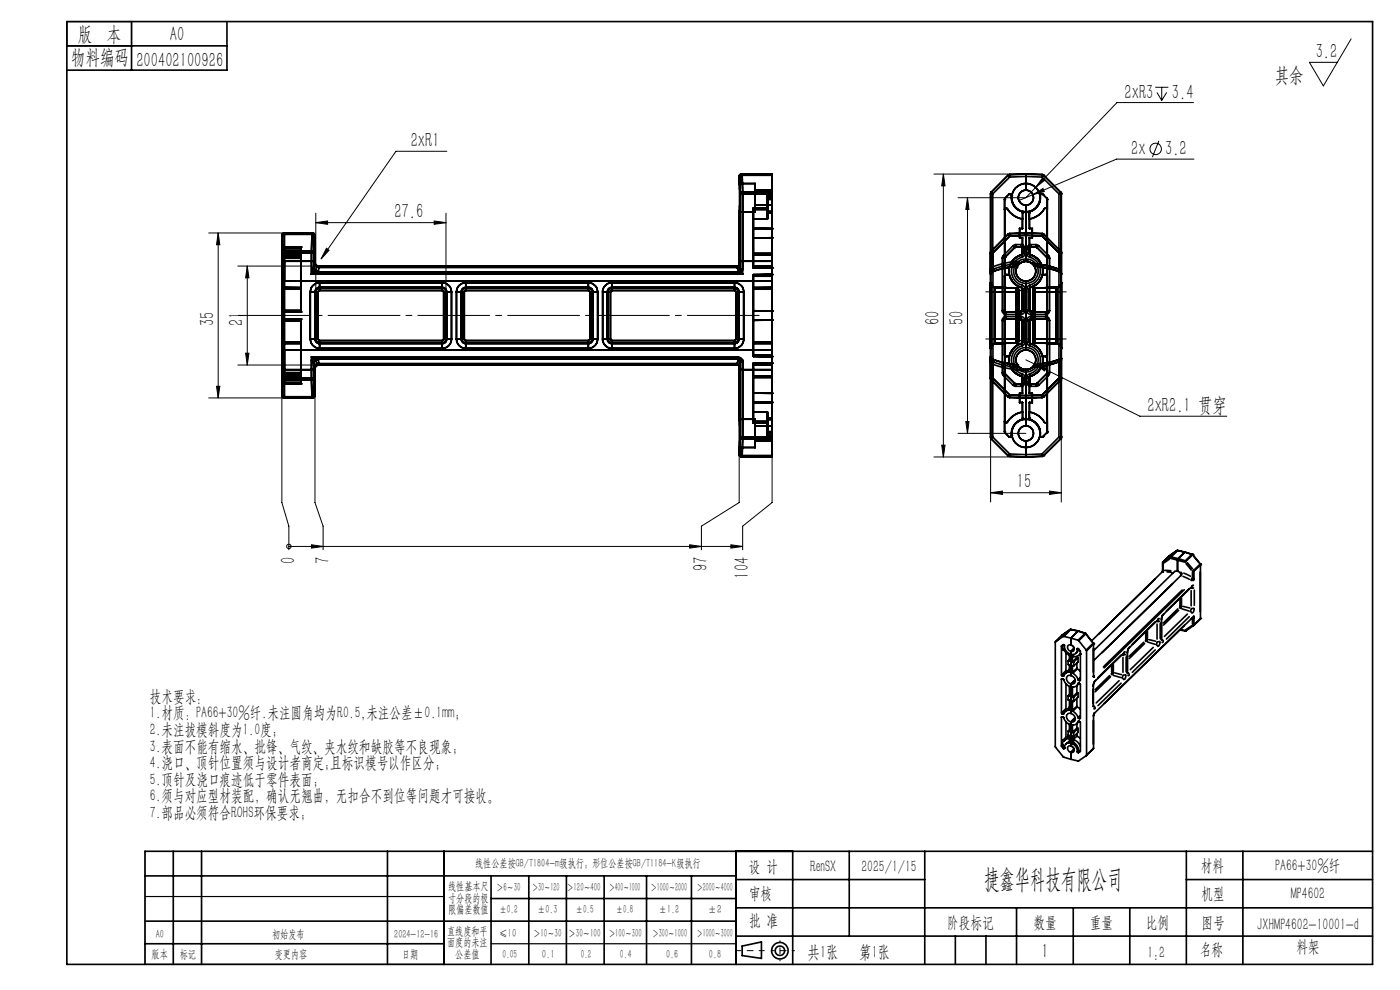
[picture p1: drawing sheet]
<svg xmlns="http://www.w3.org/2000/svg" width="297mm" height="210mm" viewBox="0 0 297 210" stroke-linecap="round" stroke-linejoin="round" font-family="sans-serif">
<defs><g id="words">
<text font-size="5.6" x="208.8" y="188.3">捷鑫华科技有限公司</text>
<g font-size="4.4">
<text x="16.5" y="8.6">版 本</text>
<text x="36.1" y="8.6">A0</text>
<text x="15.1" y="13.7">物料编码</text>
<text x="28.9" y="14.2">200402100926</text>
<text x="270.5" y="17.3">其余</text>
<text x="279.1" y="12.3">3.2</text>
<text x="238.6" y="21.1">2xR3</text>
<text x="248.6" y="21.1">3.4</text>
<text x="87.1" y="31.2">2xR1</text>
<text x="240" y="32.9">2x</text>
<text x="247.2" y="32.9">3.2</text>
<text x="83.7" y="46.3">27.6</text>
<text x="45.4" y="69.2" transform="rotate(-90 45.4 69.2)">35</text>
<text x="51.6" y="69.2" transform="rotate(-90 51.6 69.2)">21</text>
<text x="199.3" y="69" transform="rotate(-90 199.3 69)">60</text>
<text x="204.4" y="69" transform="rotate(-90 204.4 69)">50</text>
<text x="243.4" y="87.5">2xR2.1 贯穿</text>
<text x="215.7" y="103.6">15</text>
<text x="62.6" y="119.7" transform="rotate(-90 62.6 119.7)">0</text>
<text x="69.9" y="119.7" transform="rotate(-90 69.9 119.7)">7</text>
<text x="150.1" y="121.2" transform="rotate(-90 150.1 121.2)">97</text>
<text x="158.9" y="122.7" transform="rotate(-90 158.9 122.7)">104</text>
<text x="221" y="203.2">1</text>
</g>
<g font-size="3.8">
<text x="171.3" y="203.2">共1张</text>
<text x="182.3" y="203.2">第1张</text>
</g>
<g font-size="3.5">
<text x="31.8" y="148.8">技术要求:</text>
<text x="31.8" y="152.4">1.材质：PA66+30%纤.未注圆角均为R0.5,未注公差±0.1mm；</text>
<text x="31.8" y="155.9">2.未注拔模斜度为1.0度；</text>
<text x="31.8" y="159.4">3.表面不能有缩水、批锋、气纹、夹水纹和缺胶等不良现象；</text>
<text x="31.8" y="163">4.浇口、顶针位置须与设计者商定;且标识模号以作区分；</text>
<text x="31.8" y="166.5">5.顶针及浇口痕迹低于零件表面;</text>
<text x="31.8" y="170">6.须与对应型材装配，确认无翘曲，无扣合不到位等问题才可接收。</text>
<text x="31.8" y="173.5">7.部品必须符合ROHS环保要求；</text>
<text x="158.9" y="184.9">设 计</text>
<text x="171.9" y="184.9">RenSX</text>
<text x="182.7" y="184.9">2025/1/15</text>
<text x="254.7" y="184.7">材料</text>
<text x="270.6" y="184.7">PA66+30%纤</text>
<text x="158.9" y="190.8">审核</text>
<text x="254.9" y="190.7">机型</text>
<text x="273.8" y="190.8">MP4602</text>
<text x="158.9" y="196.5">批 准</text>
<text x="200.9" y="196.9">阶段标记</text>
<text x="219.3" y="196.9">数量</text>
<text x="231.2" y="196.9">重量</text>
<text x="243.1" y="196.9">比例</text>
<text x="254.9" y="196.9">图号</text>
<text x="266.7" y="197.3">JXHMP4602-10001-d</text>
<text x="243.4" y="203.2">1:2</text>
<text x="254.5" y="202.5">名称</text>
<text x="275" y="201.8">料架</text>
</g>
<g font-size="2.5">
<text x="100.8" y="184">线性公差按GB/T1804-m级执行；形位公差按GB/T1184-K级执行</text>
<text x="95.1" y="188.8">线性基本尺</text>
<text x="95.1" y="191.3">寸分段的极</text>
<text x="105.3" y="189.1">＞6～30</text>
<text x="112.9" y="189.1">＞30～120</text>
<text x="120.2" y="188.9">＞120～400</text>
<text x="129.2" y="188.9">＞400～1000</text>
<text x="138.1" y="189.1">＞1000～2000</text>
<text x="147.8" y="189.1">＞2000～4000</text>
<text x="95.1" y="193.8">限偏差数值</text>
<text x="105.9" y="193.8">±0.2</text>
<text x="114.1" y="193.8">±0.3</text>
<text x="122.2" y="193.8">±0.5</text>
<text x="130.7" y="193.8">±0.8</text>
<text x="139.8" y="193.8">±1.2</text>
<text x="150.2" y="193.8">±2</text>
<text x="32.2" y="203.2">版本</text>
<text x="33" y="198.9">A0</text>
<text x="38.1" y="203.2">标记</text>
<text x="57.7" y="198.9">初始发布</text>
<text x="58.3" y="203.2">变更内容</text>
<text x="83.6" y="198.9">2024-12-16</text>
<text x="85.3" y="203.2">日期</text>
<text x="94.8" y="198.3">直线度和平</text>
<text x="94.8" y="200.7">面度的未注</text>
<text x="96.6" y="203.2">公差值</text>
<text x="105.9" y="198.7">≤10</text>
<text x="106.6" y="203.2">0.05</text>
<text x="113.2" y="198.7">＞10～30</text>
<text x="115" y="203.2">0.1</text>
<text x="120.6" y="198.7">＞30～100</text>
<text x="123.2" y="203.2">0.2</text>
<text x="129.1" y="198.7">＞100～300</text>
<text x="131.5" y="203.2">0.4</text>
<text x="138.4" y="198.7">＞300～1000</text>
<text x="141.3" y="203.2">0.6</text>
<text x="147.8" y="198.7">＞1000～3000</text>
<text x="150.4" y="203.2">0.8</text>
</g>
</g></defs>
<g fill="none" stroke="#000" stroke-width=".21">
<path d="M245.1 18.5h2.8M245.4 19.6l1.1 1.7M246.5 18.5v2.8M247.5 19.6l-1 1.7M286.6 8.2l-5.9 10-2.9-5h5.9M94.8 32.1h-10.8l-15.9 22.8M198.1 36.9h19.5M200.1 36.9v60M200.1 36.9l.4 2.5h-.7zM217.6 38.9a2.96 2.96 0 0 1 3 2.4M219.7 39.7l-2.1 2.2h-14.4M221.2 37.7l.5 .5-2 1.5z"/>
<path d="M245.9 29.9l-1.4 3.4M253.2 21.8h-16.2l-17.3 17.9M253.3 33.8h-16.4l-17.8 7.5M44.3 49.4h16M46.3 49.4l.3 2.5h-.7zM46.3 49.4v35M50.4 56.4h16.8M52.5 56.4l.3 2.5h-.7zM52.5 56.4v21M67 47.2l2.5-.3v.7zM67 45.2v16.7M67 47.2h27.6"/>
<path d="M69.3 52.7l.5 .4-1.7 1.8zM92.1 46.9l2.5 .3-2.5 .4zM94.6 45.2v16.7M205.2 41.9v50M205.2 41.9l.4 2.5h-.7zM219.1 41.3l2.2-1.3 .2 .6zM219.1 41.3l-3 1.2M50.4 77.4h17.3M52.1 74.9h.7l-.3 2.5zM217.6 76.3l1.9 .9M219.5 77.2l2.4 .9-.3 .6zM219.5 77.2l22.3 11.1h18.4"/>
<path d="M44.3 84.4h16M45.9 81.9h.7l-.3 2.5zM59.8 81.9v24.7l1.5 5v5M66.8 83.9v22.7l1.7 5v5M156.8 88.9v17.7l-8 5v5M163.8 96.7v9.9l-6.2 5v5M198.1 96.9h19.5M199.8 94.4h.7l-.4 2.5zM203.2 91.9h14.4M204.9 89.4h.7l-.4 2.5zM210.1 92.7v13.8M225.1 92.7v13.8"/>
<path d="M61.3 115.9h.1M61.3 115.9h96.3M66.1 115.6l2.4 .3-2.4 .4zM146.3 115.6l2.5 .3-2.5 .4zM155 115.6l2.6 .3-2.6 .4zM210.1 104.5l2.6-.3v.7zM210.1 104.5h15M222.6 104.2l2.5 .3-2.5 .4z"/>
<circle cx="245.2" cy="31.6" r="1.21"/>
<circle cx="61.3" cy="115.9" r=".47"/>
</g>
<g fill="none" stroke="#000" stroke-width=".35">
<path d="M14.2 4.6h277v200h-277zM14.2 9.7h34M27.9 4.6v10.3M48.2 4.6v10.3h-34M156.8 38.9v6M156.8 37.4v1.5M156.8 38.9h3.4M156.8 37.4l.1 .2M156.9 37.6l.2 3.5M157.3 36.9l-.4 .2-.1 .3M157.3 36.9h6.5v3.9M157.3 36.9l.1 .1"/>
<path d="M157.4 37h6.4v.2h-6.4M157.4 37l-.4 .3-.1 .3M157.4 37v.2M157.4 37.2h-.2l-.3 .4M157.4 37.2l.2 3.6M160.2 38.9v6M160.2 38.9v1.4M213.9 37.2l.3 .4M213.9 37.2l-3.6 3.6M214.2 37l-.3 .2M214.2 37v.6M214.2 37.6l-3.6 3.5"/>
<path d="M217.6 36.9v.5M217.6 36.9v3.4M217.6 36.9l3.5 .1M217.6 37.4l3.5 .2M217.6 36.9l-3.4 .1M217.6 37.4l-3.4 .2M221.1 37l.3 .2M221.1 37v.6M221.1 37.6l3.5 3.5M221.4 37.2l-.3 .4M221.4 37.2l3.6 3.6M59.8 54.6v5.9"/>
<path d="M59.8 51.9v.5a.31 .31 0 0 0 .1 .4 .31 .31 0 0 0 .4-.1M59.8 51.9v.2M59.8 51.9l.1 .3 .4 .2M59.8 52.1l.1 .3 .4 .1M60.3 53.8h3.5v.3M60.3 52.4v.3M60.3 52.4v.1M60.3 54.6v.2M60.3 53.8v.3M60.3 54.1v6.9M60.3 53.8h-.1a.3 .3 0 0 0-.3 0 .3 .3 0 0 0-.1 .3v.5M60.3 54.6l-.4-.1-.1-.3v.3a.27 .27 0 0 0 .1 .3 .27 .27 0 0 0 .3 0h.1"/>
<path d="M60.3 54.1l-.4 .1-.1 .4M60.3 52.5h3.5M60.3 52.4h3.5M60.3 54.6h3.5M60.3 54.1h3.5M60.3 52.7h3.5M60.3 54.8h3.5M60.3 55.4l-.3-.1-.2-.4v5.2l.1-.2 .4-.3M60.3 49.4l-.3 .1-.2 .4v34l.2 .5h.3M60.3 55.4v4.2M60.3 49.6h-.3l-.2 .5 .1-.3 .4-.1M60.3 49.6v.1"/>
<path d="M60.3 53.3l-.3 .1-.2 .2h.5M60.3 53.3v.3M60.3 59.6h103.5M60.3 55.4h6.5M60.3 49.4h6M60.3 49.4v.2M60.3 49.7v34.5M60.3 53.6h5.8M60.3 53.3h5.8M60.3 49.6h5.9M60.3 49.7h5.9M63.8 54.6v.2"/>
<path d="M63.8 54.1v6.9M63.8 52.4v.3M63.8 52.4v.1M63.8 52.5v2.1M63.8 54.8v11.1M66.1 53.3v.3M66.1 53.3l.3 .1 .2 .2M66.1 53.6h.5M66.1 58.1h91.5M66.1 53.6v4.5M66.2 49.6v.1M66.2 49.6l.3 .1 .2 .4"/>
<path d="M66.2 49.7l.4 .1 .1 .3M66.2 49.7l-.1 3.6M66.3 49.4l.4 .2 .1 .3M66.3 49.4l-.1 .2M66.5 57.2l-.4 .9M66.5 57.2l.2 .3 .3 .2M66.5 56.8l-.4 1.3M66.5 56.8a1.15 1.15 0 0 0 1 .9M66.6 57.1l-.1 .1M66.6 57.1l.2 .4 .3 .1M66.6 56.6a.97 .97 0 0 0 1 .9M66.6 53.6v3.5"/>
<path d="M66.6 56.6l-.1 .2M66.7 50.1l-.1 3.5M66.7 55.5l.1 .3M66.7 55.5l-.1 1.1M66.7 55.5a1.03 1.03 0 0 0 1 1M66.8 55.9l-.1-.3 .3 .6 .7 .3M66.8 55.9l-.2 1.2M66.8 55.9l.1 .4 .3 .1M66.8 55.8l.3 .6 .7 .4M66.8 55.4v.5M66.8 49.9v5.5M66.8 49.9l-.1 .2"/>
<path d="M67 57.7l-.9 .4M67 57.7h89.6M67.1 57.6l-.1 .1M67.2 56.4l-.1 1.2M67.2 56.4h89.2M67.5 57.7l-1.4 .4M67.6 57.5l-.1 .2M67.7 56.5l-.1 1M67.7 56.5l.1 .3M67.7 56.5h88.7M67.8 56.8h88.6M67.8 60v1"/>
<path d="M67.8 60a2.04 2.04 0 0 0-2 1.9M67.8 60h26M93.8 60a1.98 1.98 0 0 1 2 1.9M93.8 60v1M98.8 60v1M98.8 60a1.98 1.98 0 0 0-2 1.9M98.8 60h26M124.8 60a2.04 2.04 0 0 1 2 1.9M124.8 60v1M129.8 60v1M129.8 60a1.98 1.98 0 0 0-2 1.9M129.8 60h26"/>
<path d="M155.8 60a1.98 1.98 0 0 1 2 1.9M155.8 60v1M156.4 56.4l.2 1.2M156.4 56.5l.2 1.2M156.4 56.5v.3M156.6 57.6v.1M156.6 57.7l1 .4M156.8 55.4v.5M156.8 55.4l.1 .8M156.8 44.9v10.5M156.8 55.4h7M156.8 44.9h3.4"/>
<path d="M156.8 55.9l.3 1.2M156.8 55.9l-.1 .4-.3 .1M156.9 56.2v-.2l-.2 .4-.3 .1M156.9 56.2l-.5 .6M156.9 56v.2M156.9 56l.2 1.1M156.9 56l-.2 .3-.3 .2M157.1 57.1v.1M157.1 41.1h.5M157.1 57.1l-.3 .4-.2 .1M157.1 57.1h.3a.75 .75 0 0 1-.8 1v-.4M157.1 57.1l-.2 .4-.3 .2"/>
<path d="M157.1 41.1v16M157.1 57.2l-.5 .5M157.1 57.2l.5 .9M157.6 40.8l-.4 .1-.1 .2M157.6 40.8v.3M157.6 41.1h6.2M157.6 40.8h6.2M157.6 41.1v17M159.8 44.3v2.2h3M159.8 44.3v-.1v.2M159.8 56.5h4v.3M159.8 56.5v.3"/>
<path d="M159.8 54.1v2.4M159.8 54.1v-.3h4v.3M159.8 58.3v.2M159.8 58.3v.3M159.8 58.5v2.5M159.8 44.4v12.1M159.8 58.6v16.7M159.8 48.5h4M159.8 44.4h3M159.8 56.8h4M159.8 56.5l4 .1M159.8 54.1h4"/>
<path d="M159.8 58.5h4M159.8 58.6h4M160.2 40.3v3.2M160.2 40.3h3.6v3.2h-3.6M160.2 43.5v1.4M162.8 42.1v.2M162.8 44.3v2.2M162.8 44.9v.2M162.8 41.5v3.4M162.8 44.3v-.2v.3M162.8 42.1l1-.1v.3h-1M162.8 41.2l1-.1v.4"/>
<path d="M162.8 41.2v.3M162.8 44.1l-3 .1M162.8 41.2v.9M162.8 42.3v2.1M162.8 45.1v1.4M162.8 44.3h-3M162.8 41.5h1M163.8 41.5v3.3M163.8 44.8v.3h-1M163.8 54.1v2.5M163.8 58.5v2.5M163.8 56.6v.2"/>
<path d="M163.8 58.2v.4M163.8 58.2v.3M163.8 40.8v.3M163.8 55.4v4.2M163.8 41.1v51.6M163.8 50.4l-4 .1M163.8 44.8l-1 .1M163.8 58.2l-4 .1M210.1 60v1.9M210.1 60a.96 .96 0 0 0 1 1M210.1 41.1h.5M210.1 53.6h.5"/>
<path d="M210.1 41.1v51.6M210.3 40.8l-.2 .3M210.3 40.8l.3 .3M210.3 53.3l-.2 .3M210.3 53.3l.3 .3M210.5 57.7l-.4 .4M210.5 56.8l-.3 .6-.1 .7M210.5 56.8v.9M210.6 57.1h-.5v1M210.6 57.1l-.1 .6M210.6 56.6l.3 .9M210.6 41.1v16"/>
<path d="M210.6 56.6l-.1 .2M210.6 53.6v26.6M210.9 57.5l-.4 .2M212.6 54.8h.5M212.6 54.8v11.1M212.9 54.2l-.3 .6M212.9 54.2l.3 .4M213.1 42.3h.1M213.1 56.5l.3 .3-.2-.1zM213.1 42.3v49.3M213.1 44.4v45M213.2 42l-.1 .3"/>
<path d="M213.2 42v.1M213.2 42.1l-.1 .2M213.2 54.6l-.1 .2M213.2 54.6h.1M213.4 58.2l-.3 .2v.2l.3-.3M213.4 56.8h.5M213.4 58.3h.5M213.4 58.2h.5M213.4 56.8h.1M213.4 58.2v.1M213.7 44.3a.28 .28 0 0 0-.3-.1 .28 .28 0 0 0-.3 .2M213.7 44.3a4.6 4.6 0 0 0 3.2 2.2"/>
<path d="M213.7 44.3a4.8 4.8 0 0 0 3.2 2.2M213.7 44.3a.3 .3 0 0 0-.3-.2 .3 .3 0 0 0-.3 .3M213.7 44.3h.1M213.9 49.7l.3 .4M213.9 49.7l-3.6 3.6M213.9 58.3l.3 .2M213.9 58.2l.3 .3M213.9 56.8h.1M213.9 58.2v.1M214 41.2h.1M214 41.2a.33 .33 0 0 1 .4 0 .33 .33 0 0 1 .2 .3M214 41.2l-.8 .9"/>
<path d="M214.2 58.5a3.5 3.5 0 0 0 2.5 2.5M214.2 56.5l-.3 .3M214.2 58.5h.1M214.2 56.5v.1M214.2 58.5a3.6 3.6 0 0 0 2.5 2.5M214.2 56.6l-.3 .2M214.2 49.6v.5M214.2 49.6l-.3 .1M214.2 50.1l-3.6 3.5M214.6 41.5a3.1 3.1 0 0 0 2.1 3.4M214.6 41.5h.1M214.6 41.5a3.1 3.1 0 0 0 2.1 3.3"/>
<path d="M214.9 52.1l.4 .4M214.9 52.1l-2 2.1M215.3 52.5h.1M215.3 52.5l-2.1 2.1M215.4 55.5h.4l.6 .3M215.4 55.5l-2.9 .5-1.9 .6M215.4 55.5l.1 1M215.4 56l-1.9 .3-2.9 .8M215.4 56l.6 .2M215.4 56l.1 .5M215.5 56.5l-2.1 .3-2.9 .9M215.5 56.5l-1.9 .3-2.7 .7"/>
<path d="M215.5 56.5h.2v.3M215.5 52.4l-.2 .1M215.5 51.9l-.6 .2M215.5 51.9v.5M215.5 52.4h1.1M215.5 51.9h1.1M215.5 52.4h.1M216 56.2l-.3 .6M216.3 48.5h.6M216.3 50.5h.6M216.3 48.5v1.9M216.3 48.5v2"/>
<path d="M216.3 50.4h.6M216.3 50.4v.1M216.4 55.8l-.7 1M216.6 52.4l.3 .3M216.6 51.9a.84 .84 0 0 1 .8 .8M216.6 51.9v.5M216.6 52.4h.1M216.7 44.9l.2 .2M216.7 44.8l.2 .3M216.7 54.1a3.5 3.5 0 0 0-2.5 2.4M216.7 54.1a3.4 3.4 0 0 0-2.5 2.5M216.7 54.1a3.6 3.6 0 0 0-2.6 3.4 3.6 3.6 0 0 0 2.6 3.5"/>
<path d="M216.7 54.1h.1M216.7 54.1a3.6 3.6 0 0 0-2.7 3.4 3.6 3.6 0 0 0 2.7 3.5M216.7 54.1l.1 .5M216.7 44.8v.1M216.8 54.6a3.1 3.1 0 0 0-2.2 2.9 3.1 3.1 0 0 0 2.2 3M216.9 53.8l-.2 .3M216.9 53.8h.1M216.9 46.5v2M216.9 50.5v3.3M216.9 45.1h.1M216.9 53.8h.5M216.9 52.7h.5"/>
<path d="M216.9 50.4v.1M216.9 45.1v3.4M216.9 50.4v3.4M217.4 53.8a.82 .82 0 0 1-.6 .8M217.4 52.7v1.1M217.6 49.4v.5M217.6 54.9v.5M217.6 59.6v.5M217.6 40.3a1.61 1.61 0 0 1 1.7 1.6 1.61 1.61 0 0 1-1.7 1.6M217.6 55.4l1.4 .5M217.6 54.9a2.61 2.61 0 0 1 2.6 2.6 2.61 2.61 0 0 1-2.6 2.6M217.6 55.4a2.1 2.1 0 0 1 2.1 2.1 2.1 2.1 0 0 1-2.1 2.1"/>
<path d="M217.6 40.3a1.61 1.61 0 0 0-1.6 1.6 1.61 1.61 0 0 0 1.6 1.6M217.6 55.4a2.1 2.1 0 0 0-2.1 2.1 2.1 2.1 0 0 0 2.1 2.1M217.6 55.4l-.9 .2-.7 .6M217.6 54.9a2.61 2.61 0 0 0-2.6 2.6 2.61 2.61 0 0 0 2.6 2.6M217.6 55.4l-1.2 .4M217.6 43.5v11.9M217.6 59.6v14.6M217.6 49.4l3.5 .2M217.6 49.9l3.5 .2M217.6 49.4l-3.4 .2M217.6 49.9l-3.4 .2M217.8 53.8a.8 .8 0 0 0 .7 .8"/>
<path d="M217.8 52.7h.6M217.8 53.8h.6M217.8 52.7v1.1M218.4 53.8l.2 .3M218.4 45.1h.1M218.4 53.8h.1M218.4 50.4l.6 .1M218.4 50.4v.1M218.4 45.1v3.4M218.4 50.4v3.4M218.4 46.5v2M218.4 50.5h.6"/>
<path d="M218.4 50.5v3.3M218.5 54.6a3.1 3.1 0 0 1 2.2 2.9 3.1 3.1 0 0 1-2.2 3M218.6 44.8l-.2 .3M218.6 54.1a3.4 3.4 0 0 1 2.5 2.5M218.6 44.9l-.2 .2M218.6 54.1a3.6 3.6 0 0 1 2.6 3.4 3.6 3.6 0 0 1-2.6 3.5M218.6 54.1l-.1 .5M218.6 54.1h.1M218.6 44.8v.1M218.6 54.1a3.7 3.7 0 0 1 2.5 2.4M218.7 52.4l-.3 .3M218.7 52.4l-.3 .1v.2"/>
<path d="M218.7 51.9a.84 .84 0 0 0-.9 .8M218.7 51.9v.5M218.7 52.4h1.1M218.7 52.4h.1M218.7 51.9h1.1M219 55.9l.4 .5 2.1 .3 3 .9M219 55.9l2.9 .4 2.7 .8M219 48.5v2M219 48.5h.1M219 48.5h-.6M219.8 52.4l.2 .1M219.8 51.9l.5 .2"/>
<path d="M219.8 51.9v.5M219.8 52.4h.1M220 52.5l2.1 2.1M220 52.5h.1M220.3 52.1l-.3 .4M220.3 52.1l2.1 2.1M220.7 41.5a2.99 2.99 0 0 1-2.1 3.3M220.7 41.5h.1M220.7 41.5a3.1 3.1 0 0 1-2.1 3.4M221.1 49.6v.5M221.1 49.6l.3 .1M221.1 50.1l3.5 3.5"/>
<path d="M221.1 56.6l.3 .2M221.1 58.5a3.5 3.5 0 0 1-2.5 2.5M221.1 58.5h.1M221.1 56.5l.3 .3M221.1 58.5a3.7 3.7 0 0 1-2.5 2.5M221.1 56.5v.1M221.2 41.2a.31 .31 0 0 0-.3 0 .31 .31 0 0 0-.2 .3M221.2 41.2a.33 .33 0 0 0-.4 0 .33 .33 0 0 0-.1 .3M221.2 41.2h.1M221.2 41.2l.9 .9M221.4 58.3l-.3 .2M221.4 58.2l-.3 .3"/>
<path d="M221.4 49.7l-.3 .4M221.4 56.8h.4M221.4 56.8h.1M221.4 58.2v.1M221.4 58.3h.4M221.4 58.2h.4M221.4 49.7l3.6 3.6M221.5 44.3a.35 .35 0 0 1 .4-.2 .35 .35 0 0 1 .3 .3M221.5 44.3a4.6 4.6 0 0 1-3.1 2.2M221.5 44.3h.1M221.6 44.3a.3 .3 0 0 1 .3-.1 .3 .3 0 0 1 .2 .2M221.6 44.3a4.5 4.5 0 0 1-3.2 2.2"/>
<path d="M221.8 58.2l.4 .4M221.8 58.3l.3 .3M221.8 56.8h.1M221.8 58.2v.1M222 54.6l.1 .2M222 54.6h.1M222.1 42.1l.1 .2M222.1 54.6l.1 .2M222.1 42v.1M222.1 56.5h.1M222.1 44.4h.1M222.1 58.6h.1"/>
<path d="M222.1 54.8h.1M222.2 42.3h.1M222.2 56.5l-.4 .3M222.2 54.8h.5M222.2 42.3v49.3M222.4 54.2l.3 .6M222.4 54.2l-.3 .4M222.7 54.8v11.1M224.5 57.6l.3 .1M224.6 41.1h.5M224.6 57.1l.2 .1M224.6 57.1l-.1 .5"/>
<path d="M224.6 41.1v51.6M224.8 57.2l.3 .9-.3-.4M224.8 57.2v.5M225 40.8l.1 .3M225 53.3l.1 .3h-.5M225 53.3l-.4 .3M225 40.8l-.4 .3M225.1 60v1.9M225.1 60a.96 .96 0 0 1-.9 1M225.1 41.1v51.6M59.8 79.3v.4a.33 .33 0 0 0 .1 .4 .33 .33 0 0 0 .4 0M59.8 73.4v5.9"/>
<path d="M59.8 67.2v.8M59.8 65.9v.8M59.8 60.5v.5a.3 .3 0 0 0 .2 .3 .3 .3 0 0 0 .3 0M59.8 79.3l.1 .3 .4 .2M59.8 68h.5M59.8 67.2l.1 .3 .4 .2M59.8 60.5l.1 .3 .4 .2M59.8 65.9h.5M60.3 72.6h3.5v.3M60.3 67.7v.3M60.3 79v.3M60.3 79.8v.3"/>
<path d="M60.3 72.6v.3M60.3 72.9v6.9M60.3 65.9v.3M60.3 61v.3M60.3 72.6h-.1a.3 .3 0 0 0-.3 0 .3 .3 0 0 0-.1 .3v.5M60.3 79h-.3a.32 .32 0 0 0-.3 .2 .32 .32 0 0 0 .1 .4l.5-.3M60.3 72.9l-.4 .1-.1 .4M60.3 66.2l-.4 .1-.1 .4M60.3 72.9h3.5M60.3 68h3.5M60.3 67.7h3.5M60.3 79h3.5"/>
<path d="M60.3 79.8h3.5M60.3 65.9h3.5M60.3 61h3.5M60.3 74.2l-.3-.1-.2-.4v5.2l.2-.3 .3-.2M60.3 74.2v4.2M60.3 74.2h103.5M60.3 78.4h6.5M63.8 67.7v.3M63.8 72.9v6.9M63.8 79.8v.3h-3.5M63.8 65.9v.3M63.8 61v.3h-3.5"/>
<path d="M63.8 79v.3M63.8 68v11M63.8 79.3v2M63.8 79.3h-3.5M63.8 66.2h-3.5M65.8 71.9h1.1M65.8 71.9a1.98 1.98 0 0 0 2 2M65.8 61.9h1.1M65.8 61.9v10M66.1 75.7l.4 1.4M66.1 75.7l1.4 .5M66.1 75.7v4.5"/>
<path d="M66.1 75.7h90.5M66.5 77.1l.1 .2M66.6 76.8l.1 1.1M66.6 77.3l.2 1.2M66.6 76.8v3.4M66.7 77.7l.1 .7M66.7 77.7v.2M66.8 76.1l.3 .2M66.8 76.1l-.7 .3 .3 .1 .2 .3M66.8 76.1h90M66.8 78.4v5.5M66.9 71.9a.96 .96 0 0 0 .9 1"/>
<path d="M66.9 61.9v10M66.9 71.9h.1M66.9 61.9h.1M67 71.9h.5M67 71.9a.85 .85 0 0 0 .8 .8M67 61.9h.5M67 61.9v10M67.1 76.3l.1 1.1M67.1 76.3l-.3 .1-.2 .4M67.2 77.4l-.2 .1-.3 .4M67.2 77.4h89.2M67.3 77.4l-.4 .1-.2 .3v-.1"/>
<path d="M67.3 77.1l-.1 .3M67.3 77.1l-.6 .6M67.3 77.1h89.1M67.5 76.2l.1 .1M67.5 76.2a1.14 1.14 0 0 0-1 .9M67.5 76.2h89.1M67.5 71.9l.3 .3M67.5 61.9v10M67.6 76.3l.1 1.1M67.6 76.3a.96 .96 0 0 0-1 1M67.7 77.4a.94 .94 0 0 0-.9 1M67.7 77.4h88.7"/>
<path d="M67.8 61.6l-.3 .3M67.8 72.2v.5M67.8 61.1v.5M67.8 61.1a.78 .78 0 0 0-.8 .8M67.8 61a.96 .96 0 0 0-.9 .9M67.8 72.9v1M67.8 61.6h26M67.8 72.2h26M67.8 72.7h26M67.8 61.1h26M67.8 72.9h26M67.8 61h26"/>
<path d="M67.8 61v.1M67.8 72.7v.2M67.8 73.9h26M93.8 72.2v.5M93.8 61.6l.3 .3M93.8 61.1a.78 .78 0 0 1 .8 .8M93.8 61.1v.5M93.8 61a.96 .96 0 0 1 1 .9M93.8 72.9v1M93.8 61v.1M93.8 72.7v.2M94.1 71.9l-.3 .3"/>
<path d="M94.1 71.9h.5M94.1 61.9h.5M94.1 61.9v10M94.6 71.9a.85 .85 0 0 1-.8 .8M94.6 61.9v10M94.6 71.9h.2M94.6 61.9h.2M94.8 71.9a.96 .96 0 0 1-1 1M94.8 71.9h1M94.8 61.9h1M94.8 61.9v10M95.8 71.9a1.98 1.98 0 0 1-2 2"/>
<path d="M95.8 61.9v10M96.8 71.9h1.1M96.8 71.9a1.98 1.98 0 0 0 2 2M96.8 61.9h1.1M96.8 61.9v10M97.9 71.9a.96 .96 0 0 0 .9 1M97.9 71.9h.1M97.9 61.9h.1M97.9 61.9v10M98 71.9h.5M98 71.9a.85 .85 0 0 0 .8 .8M98 61.9h.5"/>
<path d="M98 61.9v10M98.5 71.9l.3 .3M98.5 61.9v10M98.8 61.6l-.3 .3M98.8 72.2v.5M98.8 61.1v.5M98.8 61.1a.78 .78 0 0 0-.8 .8M98.8 61a.96 .96 0 0 0-.9 .9M98.8 72.9v1M98.8 61.6h26M98.8 72.2h26M98.8 72.7h26"/>
<path d="M98.8 61.1h26M98.8 72.9h26M98.8 61h26M98.8 61v.1M98.8 72.7v.2M98.8 73.9h26M124.8 61.6l.3 .3M124.8 72.2v.5M124.8 61.1a.78 .78 0 0 1 .8 .8M124.8 61.1v.5M124.8 61a.96 .96 0 0 1 1 .9M124.8 72.9v1"/>
<path d="M124.8 61v.1M124.8 72.7v.2M125.1 71.9l-.3 .3M125.1 71.9h.5M125.1 61.9h.5M125.1 61.9v10M125.6 71.9a.85 .85 0 0 1-.8 .8M125.6 61.9v10M125.6 71.9h.2M125.6 61.9h.2M125.8 71.9a.96 .96 0 0 1-1 1M125.8 71.9h1"/>
<path d="M125.8 61.9h1M125.8 61.9v10M126.8 71.9a1.98 1.98 0 0 1-2 2M126.8 61.9v10M127.8 71.9h1M127.8 71.9a1.98 1.98 0 0 0 2 2M127.8 61.9h1M127.8 61.9v10M128.8 71.9a.96 .96 0 0 0 1 1M128.8 71.9h.2M128.8 61.9h.2M128.8 61.9v10"/>
<path d="M129 61.9h.5M129 71.9h.5M129 71.9a.78 .78 0 0 0 .8 .8M129 61.9v10M129.5 71.9l.3 .3M129.5 61.9v10M129.8 61.6l-.2 .1-.1 .2M129.8 61.1v.5M129.8 61.1a.74 .74 0 0 0-.8 .8M129.8 72.2v.5M129.8 61a.96 .96 0 0 0-1 .9M129.8 72.9v1"/>
<path d="M129.8 61.6h26M129.8 72.2h26M129.8 72.7h26M129.8 61.1h26M129.8 61v.1M129.8 72.7v.2M129.8 72.9h26M129.8 61h26M129.8 73.9h26M155.8 61.6l.2 .1 .1 .2M155.8 61.1a.78 .78 0 0 1 .8 .8M155.8 61.1v.5"/>
<path d="M155.8 72.2v.5M155.8 61a.96 .96 0 0 1 1 .9M155.8 72.9v1M155.8 61v.1M155.8 72.7v.2M156.1 71.9l-.3 .3M156.1 71.9h.5M156.1 61.9h.5M156.1 61.9v10M156.4 77.1v.3M156.4 77.1l.5 .6M156.4 77.4l.3 .1 .2 .3v-.2"/>
<path d="M156.4 77.4l.3 .1 .2 .4M156.4 77.4l.3 .2 .1 .4M156.6 76.3l-.2 1.1M156.6 76.3l.2 .1 .3 .4M156.6 75.7a.86 .86 0 0 1 .8 1.1h-.3M156.6 76.2l-.2 1.2M156.6 76.2l.4 .2 .1 .4M156.6 75.7v.5M156.6 71.9a.85 .85 0 0 1-.8 .8M156.6 61.9v10M156.6 71.9h.2M156.6 61.9h.2"/>
<path d="M156.8 71.9a.96 .96 0 0 1-1 1M156.8 71.9h1M156.8 61.9h1M156.8 61.9v10M156.8 78.4v10.5M156.8 78.4h7M156.8 76.1l-.2 .2M156.8 76.1l.8 .3M156.8 78v.4M156.9 77.7v.2M156.9 77.7l-.1 .7M157.1 76.8l-.2 1.1"/>
<path d="M157.1 76.8l-.3 1.2M157.1 76.8v15.9M157.6 76.4l-.4 .1-.1 .3M157.6 76.4v16.3M157.8 71.9a1.92 1.92 0 0 1-2 2M157.8 61.9v10M159.8 75.3h4v.3M159.8 75.3v.3M159.8 72.9v2.4M159.8 77.3v2.5M159.8 77.1v.2M159.8 77.1v.3"/>
<path d="M159.8 77.4h4M159.8 65.9l4 .1M159.8 77.4v12M159.8 72.9h4M159.8 75.6h4M159.8 75.3l4 .1M159.8 77.3h4M163.8 61v.3h-4v-.3M163.8 75.4v.2M163.8 72.9v2.5M163.8 77.3v2.5M163.8 77v.3"/>
<path d="M163.8 79.8v.3h-4v-.3M163.8 72.6v.3M163.8 77v.4M163.8 72.6h-4v.3M163.8 74.2v4.2M163.8 67.9h-4M163.8 61h-4M163.8 79.8h-4M163.8 77l-4 .1M210.1 71.9v2a1.03 1.03 0 0 1 1-1M210.1 75.7v1.1h.5M210.1 71.9h1"/>
<path d="M210.1 61.9h1M210.1 75.7l.1 .7 .3 .7M210.1 75.7l.2 .4 .2 .1M210.1 75.7l.1 .2 .3 .3M210.5 76.2l2.6 .8 2.8 .4M210.5 76.2l.4 .1M210.5 76.2l.1 .6M210.5 76.2v.9M210.5 77.1l.1 .2M210.6 76.8l2.8 .8 2.9 .4M210.6 77.3l3 .8 2 .3 2 .1M210.6 76.8v15.9"/>
<path d="M210.9 76.3l2 .6 3 .5M210.9 76.3l-.3 1M211.1 71.9v1M211.1 61v.9M211.1 71.9h4.6M211.1 61.9h4.6M211.1 61l4.6 .1M211.1 61.9v10M212.6 79l.3 .6M212.6 65.9a.85 .85 0 0 0 .8 .8M212.6 79h.5M212.6 68h.5"/>
<path d="M212.6 65.9h.5M212.6 68v11M212.9 79.6l2 2.1M213.1 79l.1 .3M213.1 65.9l.3 .3M213.1 77.2l.3-.2-.3 .4zM213.2 79.3l-.3 .3M213.2 79.3l2.1 2M213.2 79.3h.1M213.4 75.6l-.3-.3 .1 .2 .2 .1M213.4 67.7l-.3 .3M213.4 67.2a.78 .78 0 0 0-.8 .8"/>
<path d="M213.4 67.2v.5M213.4 66.2v.5M213.4 67.7h3.2M213.4 66.2h3.2M213.4 75.6h.5M213.4 77h.5M213.4 67.2h3.2M213.4 66.7h3.2M213.4 66.2h.1M213.4 67.7h.1M213.4 75.6h.1M213.4 77v.1"/>
<path d="M213.9 77.1l.3 .2M213.9 77l.3 .3M213.9 75.6h.1M213.9 77v.1M214.2 77.3a3.5 3.5 0 0 0 2.5 2.5M214.2 75.3l-.3 .3M214.2 77.3h.1M214.2 75.3v.1M214.2 77.3a3.6 3.6 0 0 0 2.5 2.5M214.2 75.4l-.3 .2M215.7 71.9v.8M215.7 61.1v.8"/>
<path d="M215.7 61.9h.4M215.7 71.9h.4M215.7 61.1l.2 .1 .2 .4M215.7 61.9v10M215.7 72.7l-4.6 .2M215.9 77.4a1.91 1.91 0 0 0 1.7 1M215.9 77.4l.4 .6M216.1 71.9v.3M216.1 61.6v.3M216.1 72.2l-.1 .4-.3 .1M216.1 61.9v10M216.3 67.9h.6"/>
<path d="M216.3 65.9h.6M216.3 65.9v.1M216.3 65.9v2M216.3 78l.6 .3 .7 .1M216.3 66h.6M216.3 67.9h.1M216.3 66v1.9M216.6 67.7l.3 .3M216.6 67.2a.79 .79 0 0 1 .8 .8M216.6 67.7h.2l.1 .3M216.6 67.2v.5M216.6 66.2v.5"/>
<path d="M216.6 66.2h.1M216.6 67.7h.1M216.7 79.8l.2 .3M216.7 72.9a3.5 3.5 0 0 0-2.5 2.4M216.7 61l.2 .3M216.7 72.9h.1M216.7 72.9a3.5 3.5 0 0 0-2.5 2.5M216.7 72.9a3.6 3.6 0 0 0-2.7 3.4 3.6 3.6 0 0 0 2.7 3.5M216.7 72.9l.1 .5M216.7 61h.1M216.7 79.8h.1M216.8 73.4a3.1 3.1 0 0 0-2.2 2.9 3.1 3.1 0 0 0 2.2 3"/>
<path d="M216.8 79.3a.82 .82 0 0 1 .6 .8M216.8 60.5a.82 .82 0 0 1 .6 .8M216.8 79.3l-.1 .5M216.8 60.5l-.1 .5M216.9 72.6l-.2 .3M216.9 61.3h.1M216.9 72.6h.1M216.9 65.9v.1M216.9 61.3v4.6M216.9 67.9v4.7M216.9 65.9l-.3 .3M216.9 72.6h.5"/>
<path d="M216.9 68h.5M216.9 61.3h.5M216.9 65.9h.5M216.9 67.9h.1M216.9 61.3v4.7M217.4 72.6a.82 .82 0 0 1-.6 .8M217.4 65.9a.84 .84 0 0 1-.8 .8M217.4 61.3v4.6M217.4 68v4.6M217.6 73.7v.5M217.6 78.4v.5M217.6 73.7a2.61 2.61 0 0 1 2.6 2.6 2.61 2.61 0 0 1-2.6 2.6"/>
<path d="M217.6 74.2a2.1 2.1 0 0 1 2.1 2.1 2.1 2.1 0 0 1-2.1 2.1M217.6 74.2a2.1 2.1 0 0 0-2.1 2.1 2.1 2.1 0 0 0 2.1 2.1M217.6 73.7a2.61 2.61 0 0 0-2.6 2.6 2.61 2.61 0 0 0 2.6 2.6M217.6 78.4v11.9M217.8 72.6a.8 .8 0 0 0 .7 .8M217.8 65.9a.84 .84 0 0 0 .9 .8M217.8 68h.6M217.8 72.6h.6M217.8 65.9h.6M217.8 61.3h.6M217.8 61.3v4.6M217.8 68v4.6"/>
<path d="M218.4 65.9l.3 .3M218.4 72.6l.2 .3M218.4 61.3h.1M218.4 72.6h.1M218.4 67.9h.6M218.4 67.9h.1M218.4 61.3v4.7M218.4 67.9v4.7M218.4 65.9v.1M218.4 65.9h.6M218.4 61.3v4.6M218.5 79.3a.8 .8 0 0 0-.7 .8"/>
<path d="M218.5 73.4a3.1 3.1 0 0 1 2.2 2.9 3.1 3.1 0 0 1-2.2 3M218.5 60.5a.8 .8 0 0 0-.7 .8M218.5 79.3l.1 .5M218.5 60.5l.1 .5M218.6 61l-.2 .3M218.6 72.9a3.5 3.5 0 0 1 2.5 2.5M218.6 79.8l-.2 .3M218.6 72.9a3.6 3.6 0 0 1 2.6 3.4 3.6 3.6 0 0 1-2.6 3.5M218.6 72.9l-.1 .5M218.6 72.9h.1M218.6 61h.1M218.6 79.8h.1"/>
<path d="M218.6 72.9a3.7 3.7 0 0 1 2.5 2.4M218.7 67.7l-.3 .3M218.7 67.7h-.3v.3M218.7 67.2a.79 .79 0 0 0-.9 .8M218.7 67.2v.5M218.7 66.2v.5M218.7 67.7h3.1M218.7 66.2h3.1M218.7 66.2h.1M218.7 67.7h.1M218.7 67.2h3.1M218.7 66.7h3.1"/>
<path d="M219 65.9v2M219 65.9l-.6 .1M219.1 61.6v.3M219.1 71.9v.3M219.1 72.2l.1 .3 .4 .2M219.1 71.9h.5M219.1 61.9h.5M219.1 61.9v10M219.3 77.7l-.8 .5-.9 .2M219.3 77.7l.5 .2M219.6 77.1l.2 .3M219.6 77.1l-.3 .6"/>
<path d="M219.6 71.9v.8M219.6 61.1v.8M219.6 61.1l-.4 .2-.1 .3M219.6 71.9h4.6M219.6 61.9h4.6M219.6 61.9v10M219.6 72.7l4.6 .2M219.8 77.4v.5M221.1 75.4l.3 .2M221.1 77.3a3.5 3.5 0 0 1-2.5 2.5M221.1 77.3h.1M221.1 75.3l.3 .3"/>
<path d="M221.1 77.3a3.7 3.7 0 0 1-2.5 2.5M221.1 75.3v.1M221.4 77.1l-.3 .2M221.4 77l-.3 .3M221.4 75.6h.1M221.4 77v.1M221.4 75.6h.4M221.4 77h.4M221.8 67.7l.3 .3M221.8 77l.4 .4M221.8 67.7h.2l.2 .3M221.8 67.2a.79 .79 0 0 1 .9 .8"/>
<path d="M221.8 67.2v.5M221.8 66.2v.5M221.8 66.2h.1M221.8 67.7h.1M221.8 75.6h.1M221.8 77v.1M222 79.3l-2 2M222 79.3h.1M222.1 79.3l.3 .3M222.1 79.3l-2.1 2M222.1 79l-.1 .3M222.1 65.9l-.3 .3"/>
<path d="M222.1 75.3l-.3 .3M222.1 77.4h.1M222.1 75.3h.1M222.1 68h.1M222.1 79h.1M222.1 65.9h.1M222.2 75.3l-.4 .3M222.2 79l-.1 .3M222.2 79h.5M222.2 68h.5M222.2 65.9h.5M222.4 79.6l-2.1 2.1"/>
<path d="M222.7 79l-.3 .6M222.7 65.9a.84 .84 0 0 1-.9 .8M222.7 68v11M224.2 71.9v1M224.2 61v.9M224.2 71.9h.9v2a1.02 1.02 0 0 0-.9-1M224.2 61.9h.9M224.2 61.9v10M224.2 61l-4.6 .1M224.5 76.3l-1.9 .6-2.8 .5M224.5 76.3l.1 .5M224.6 76.8l-1.9 .6-2.9 .5"/>
<path d="M225.1 76.1l-.6 .2M225.1 76.1v.3M225.1 76.4l-.5 .4M59.8 81.1v.8M59.8 81.7v.2M59.8 81.1h.5M60.3 81.1v.3M60.3 81.3v.1M60.3 81.4l-.4 .2-.1 .3M60.3 81.3l-.4 .1-.1 .3M60.3 81.3h3.5M60.3 81.1h3.5"/>
<path d="M60.3 84.2v.1M60.3 84.2l-.3-.1-.2-.3 .2 .4 .3 .1M60.3 80.2v.4M60.3 80.2h-.5l.1 .2 .4 .2M60.3 84.4h6M60.3 80.6h5.8M60.3 84.2h5.9M60.3 84.3h5.9M60.3 84.3v.1M60.3 80.2h5.8M63.8 81.1v.3M63.8 81.3v.1"/>
<path d="M63.8 81.4h-3.5M66.1 80.2h.5M66.1 80.2v.4M66.1 80.6l.1 3.6M66.2 84.2v.1M66.2 84.3l.1 .1M66.6 80.2l-.2 .3-.3 .1M66.6 80.2l.1 3.6M66.7 83.8l-.2 .4-.3 .1M66.7 83.8l-.2 .3-.3 .1M66.7 83.8l.1 .1M66.8 83.9l-.1 .4-.4 .1"/>
<path d="M156.8 96.4l.2 .4 .3 .1M156.8 88.9v6M156.8 94.9h3.4M156.8 94.9v1.5M156.8 88.9h3.4M156.9 96.3l.1 .2 .4 .2M156.9 96.3l.3 .4 .2 .1M156.9 96.3l-.1 .1M157.1 92.7v.2l.5 .2M157.1 92.7h.5M157.1 92.7l-.2 3.6M157.4 96.7v.1"/>
<path d="M157.4 96.8h6.4M157.4 96.8l-.1 .1M157.4 96.7h6.4M157.6 92.7v.4M157.6 93.1h6.2M157.6 93.1l-.2 3.6M157.6 92.7h6.2M159.8 89.4v.3v-.1M159.8 89.7h3M159.8 83.4h4M159.8 89.6h3M159.8 89.4h3"/>
<path d="M160.2 90.3v3.2M160.2 88.9v6M160.2 88.9v1.4M160.2 93.5v1.4M160.2 90.3h3.6M160.2 93.5h3.6M162.8 87.4v2.2M162.8 92.3v.3M162.8 89v3.3M162.8 88.7v.3M162.8 87.4h-3v2.2M162.8 91.6v.2"/>
<path d="M162.8 89.4v.3v-.1M162.8 92.7h1M162.8 87.4v1.3M162.8 89.4v2.2M162.8 91.8v.8M162.8 91.6h1M162.8 91.8h1M162.8 92.3h1M162.8 89h1M162.8 88.7h1M163.8 91.6v.2M163.8 92.3v.4l-1-.1"/>
<path d="M163.8 89v3.3M163.8 88.7v.3M163.8 90.3v3.2M163.8 96.7v.1M163.8 92.7v.4M163.8 93.1v3.8h-6.5M163.8 85.4h-4M210.1 92.7l.2 .4M210.1 80.2h.5M210.1 80.2l.2 .4M210.1 92.7h.5M210.3 93.1l3.6 3.6"/>
<path d="M210.3 80.6l3.6 3.6M210.6 80.2l-.3 .4M210.6 92.7l-.3 .4M210.6 92.7l3.6 3.6M210.6 80.2l3.6 3.6M213.1 91.6l.1 .2M213.1 91.6h.1M213.1 89.4a.28 .28 0 0 0 .2 .3 .28 .28 0 0 0 .4-.1M213.1 89.4a.3 .3 0 0 0 .3 .3 .3 .3 0 0 0 .3-.1M213.2 91.8h.1M213.2 91.8l.8 .8M213.7 89.6h.1"/>
<path d="M213.9 96.7l.3 .1M213.9 84.2l.3 .1M214 92.6h.1M214.2 96.3v.5M214.2 83.8v.5M214.2 96.3l-.3 .4M214.2 83.8l-.3 .4M214.2 96.8l3.4 .1M214.2 96.3l3.4 .1M214.2 83.8l3.4 .1M214.2 84.3l3.4 .1M214.6 92.3h.1"/>
<path d="M214.6 92.3a.35 .35 0 0 1-.2 .4 .35 .35 0 0 1-.4-.1M214.6 92.3a.33 .33 0 0 1-.2 .4 .33 .33 0 0 1-.4-.1M214.9 81.7l.6 .2M215.3 81.3l.2 .1M215.3 81.3l-.4 .4M215.3 81.3h.1M215.5 81.4v.5M215.5 81.4h1.1M215.5 81.9h1.1M215.5 81.4h.1M216.3 83.4h.6M216.3 83.4v2"/>
<path d="M216.3 83.4h.1M216.6 81.4v.5M216.6 81.4h.1M216.7 89h.1M216.7 89a3.2 3.2 0 0 0-2.1 3.3M216.7 89a3.1 3.1 0 0 0-2.1 3.3M216.9 87.4a4.8 4.8 0 0 0-3.2 2.2M216.9 87.4a4.6 4.6 0 0 0-3.2 2.2M216.9 80.1h.1M216.9 83.4h.1M216.9 80.1v3.3M216.9 88.7l-.2 .3"/>
<path d="M216.9 88.7h.1M216.9 81.1l-.3 .3M216.9 81.1l-.1 .3h-.2M216.9 80.1h.5M216.9 81.1h.5M216.9 85.4h-.6M216.9 85.4v2M216.9 85.4v3.3M217.4 81.1a.79 .79 0 0 1-.8 .8M217.4 80.1v1M217.6 96.4v.5M217.6 83.9v.5"/>
<path d="M217.6 90.3a1.59 1.59 0 0 1 1.7 1.6 1.59 1.59 0 0 1-1.7 1.6M217.6 90.3a1.59 1.59 0 0 0-1.6 1.6 1.59 1.59 0 0 0 1.6 1.6M217.6 93.5v3.4M217.8 81.1a.79 .79 0 0 0 .9 .8M217.8 81.1h.6M217.8 80.1h.6M217.8 80.1v1M218.4 81.1l.3 .3M218.4 88.7l.2 .3M218.4 88.7h.1M218.4 80.1h.1M218.4 85.4v2"/>
<path d="M218.4 85.4h.6M218.4 80.1v3.3M218.4 85.4v3.3M218.4 87.4a4.8 4.8 0 0 1 3.2 2.2M218.4 87.4a4.4 4.4 0 0 1 3.1 2.2M218.4 83.4h.1M218.4 83.4h.6M218.6 89a3.1 3.1 0 0 1 2.1 3.3M218.6 89h.1M218.7 81.4v.5M218.7 81.4h1.1M218.7 81.4h.1"/>
<path d="M218.7 81.9h1.1M219 85.4h.1M219 83.4v2M219 83.4h-.6M219.8 81.4v.5M219.8 81.4h.1M220 81.3l-.2 .1M220 81.3h.1M220 81.3l.3 .4M220.3 81.7l-.5 .2M220.7 92.3a.33 .33 0 0 0 .1 .4 .33 .33 0 0 0 .4-.1M220.7 92.3h.1"/>
<path d="M220.7 92.3a.33 .33 0 0 0 .2 .4 .33 .33 0 0 0 .3-.1M221.1 83.8v.5M221.1 96.3v.5M221.1 96.3l.3 .4M221.1 83.8l.3 .4M221.1 96.8l-3.5 .1M221.1 84.3l-3.5 .1M221.1 83.8l-3.5 .1M221.1 96.3l-3.5 .1M221.2 92.6h.1M221.4 96.7l-.3 .1M221.4 84.2l-.3 .1"/>
<path d="M221.5 89.6h.1M222.1 91.8h.1M222.1 91.8l-.9 .8M222.1 89.4a.3 .3 0 0 1-.2 .3 .3 .3 0 0 1-.3-.1M222.1 89.4h.1M222.2 89.4a.35 .35 0 0 1-.3 .3 .35 .35 0 0 1-.4-.1M222.2 91.6l-.1 .2M222.2 91.6h.1M224.6 80.2h.5l-.1 .4M224.6 80.2l.4 .4M224.6 92.7l.4 .4M224.6 92.7h.5"/>
<path d="M224.6 80.2l-3.5 3.6M224.6 92.7l-3.5 3.6M225 93.1l-3.6 3.6M225 80.6l-3.6 3.6M225.1 92.7l-.1 .4M246.7 119.3v.2M246.7 119.2l-.1 2.1 .1-.2M246.7 119.2h.1M246.8 119.7v1.1M247.9 118l-1 1.1M248.1 117.9h.1M248.1 117.9l-1.4 1.3"/>
<path d="M248.1 118.2l-1.2 .9M248.1 118.6l-1.2 .8M248.2 118.2l.1 .2M248.4 118.1h.1M248.4 118.2l-.1 .2M248.5 118.5l1.1 .3M248.6 118.2l1.1 .3M249.5 116.9l-1.3 .9M249.5 116.9l-1.1 1.1M249.7 116.8l-1.6 1.1M249.7 116.8h.1M249.7 116.9l-1.1 1.1"/>
<path d="M249.9 116.8h-.2M249.9 116.8l1.5 .3M250 118.9l1.1 .3M250 116.8l1.1 .3M250.2 118.6l1 .3M251.3 117.1l-1.5 1.5v2.6M251.4 117.1h-.1M251.4 117.1l1.5 .5M251.5 118.9l-.1 .3M251.5 118.9l.1 .1M251.5 117.2l1.1 .3M251.6 119.1l-.2 .1"/>
<path d="M251.6 119.5l1.1 1.4M251.8 119.3l1.2 1.4M252.7 117.7l-1.1 1.1M252.9 117.6l.1 .1M252.9 117.8l-1.2 1.1M252.9 117.6h.1M253 117.6h.1M253 117.6l1.6 2M253.2 118l1.2 1.4M254.5 119.8l-1.1 1.1M254.5 120l-1.1 1M254.6 119.7v.1"/>
<path d="M254.6 119.6l.1 11.7-1.4 1.4M254.6 119.6h.1M254.7 119.8h.1M223.9 136.1v22.4l1.7 2.1 1.6 .5M225.2 137.1l.5-.3a2.32 2.32 0 0 0 1.2 2v1.4h-.3M225.2 137.1v6.2l.3 .1M225.2 137.1l.2-.2v.9M225.2 134.8l-1.1 1.2M225.4 134.7h.1M225.4 134.7l-1.5 1.4M225.4 137.8l.2-.1 .6 .8 .7 .5M225.5 137.7l-.1 .1"/>
<path d="M226.1 138.4v3.9l.3 .2M226.8 133.7l-1.2 .8M226.9 139.9l-.3 .3M226.9 133.7l-1.2 1.2M227 133.6h.1M227 133.6l-1.6 1.1M227 133.7l-1.2 1.2M227.1 133.5l-.1 .1M227.2 133.5h.1M227.2 136.8a.73 .73 0 0 1 .7 .6 .73 .73 0 0 1-.5 .8h-.2M227.2 135.4l1.6 .4 1.7 2.2-.1 22.3M227.2 136.8a.67 .67 0 0 0-.7 .6 .67 .67 0 0 0 .5 .7l.2 .1"/>
<path d="M227.2 135.4l-1.6-.4-1.7 1.1M227.2 135.4v1.4M227.2 138.2v5.1M227.2 133.5l-.2 .1M227.2 133.5l1.6 .3M227.4 133.6l1.1 .2M227.5 136.9l.3 .3M227.5 139v1.4M227.6 138.9l-.1 .1M227.9 137.5l-.7 .7M228.5 139.2v.3M228.5 139.5l-1 .9"/>
<path d="M228.5 139.5l.2 .1M228.6 137.6h-.1M228.7 133.9l-1.5 1.5M228.7 139.6v.8l-.9 .9M228.7 139.6l-.9 .9M228.8 137.6l.4 .6v6.1h-.4a3.1 3.1 0 0 0-1.3-1.6v-1.5l.3 .1M228.8 137.6l-.2-.1a1.44 1.44 0 0 1-.8 1.3l-.3 .2M228.8 137.6l-.2 .6-.4 .4M228.8 133.8l-.1 .1M228.8 133.8l1.5 .5M228.9 133.9l1.1 .4M229.2 138.7h.1"/>
<path d="M229.2 138.7h-.1a1.35 1.35 0 0 1-1.4 .6v-.5M229.2 138.7l-.2 .2M230 134.5l-1.2 1.2M230.2 134.6l-1.2 1.2M230.3 134.3l.1 .1M230.3 134.3v.1M230.4 134.4l1.5 2M230.4 134.4h.1M230.6 134.8l1.1 1.4M231.7 136.6l-1.1 1.2M231.8 136.8l-1.2 1.1M231.9 136.4l.1 .2"/>
<path d="M231.9 136.5l.1 .1M231.9 136.4h.1M232 137.5v5.1M232 136.6h.1M232 136.6v6.8M237.8 139l-4.9 4.7M238.1 138.8l.1 .1M238.2 138.8v.1M238.2 139.4v3.2M238.3 138.6l-6.1 6.1-.2 .6v4.6M238.3 138.6h.1M238.4 138.4v.1"/>
<path d="M238.7 138.3h-.2M238.8 138.8l-.5 .1M238.9 139.3v3.2M239.1 139.1v3.2M239.2 138.5h-.1M239.4 137.5l-.3 .9M239.6 137.3v.1M242.6 136.2l-3 3M242.8 136.5l-3.2 3.2M243 135.9l.1 .2M243.1 135.7l-.1 .1M243.1 134.2v1.2"/>
<path d="M243.3 135.6h-.2M243.4 135.7l-.1 .3M243.4 133.9v1.5M243.5 136.2l1.5 .5M243.7 135.7l1.5 .3M244.7 137.3l-4.9 4.8M245.1 137.9l-4.9 4.7M245.1 131.9l-4.9 4.8M245.3 136.8l.3 .3M245.4 131.8h.1M245.4 136.3l-.1 .4M245.5 131.8h.1"/>
<path d="M245.5 132.4v3.2M245.6 131.5l-6.2 6.1-.2 .8v4.4M245.6 131.5h.1M245.7 131.4l-.1 .1M246 131.2l-.3 .1M246 131.8h-.4M246 136.1h-.4M246.1 136.2l-.2 .8M246.1 132.2v3.3M246.4 131.3l.1 4.5M246.4 131.4v.1M246.4 135.7h.1"/>
<path d="M246.5 135.7l.3 .3M246.6 130.4l-.2 .9M246.7 121.3h-.1l-15 14.7M246.8 136.2h-.3M246.8 121h-.1M246.8 121.1l-.1 .2M246.8 130.2v.1M247.1 121l1.3 .1M247.6 121.3l1 .2M248.7 123.9l-14.9 14.6M249.8 121.2a.71 .71 0 0 1 .7 .9l-18.5 18.1M249.8 121.2h-.6l-17.2 16.8"/>
<path d="M249.9 129.1l-3.1 3M250 129.5l-3.2 3.1M250.3 128.8l.1 .2M250.3 128.6v.2M250.3 127.1v1.3M250.5 122.1h.1M250.5 133.6l.7 .1M250.5 128.5l-.2 .1M250.6 121.4l-.2 .1M250.6 128.6l-.1 .4M250.6 126.9v1.4M250.7 129.1l1.5 .5"/>
<path d="M250.8 121.6l-.2 .5M250.8 125.2l-16.7 16.3M250.9 128.6l1.5 .4M251 122.3l1.3 .6M251.1 121.6l1.5 .6M251.2 125.1l-17 16.6M251.2 132.6l-17 16.6M251.4 133.8h.1M251.9 130.3l-4.9 4.7M252.3 130.8l-4.9 4.8M252.3 124.8l-4.9 4.8M252.6 129.7l.3 .4"/>
<path d="M252.6 124.7l.1 .1M252.7 129.2l-.2 .4M252.7 124.7h.1M252.7 125.3v3.2M252.7 123.1h.1M252.8 124.5l-6.1 6-.3 .8M252.8 124.5h.1M252.8 132.7l-1.3 .9M252.9 131.2v.1M252.9 124.3v.1M252.9 122.6l-.2 .4M252.9 131.1l.1 .1"/>
<path d="M252.9 131.3l-.2 .1M253 122.7l-.1 .4M253 122.5h.1M253 121.3v1M253 131.5v.9M253 132.6l.2 .1M253 130.9l-20.9 20.4M253 131.3h.1M253.1 122.6l.2 .3M253.2 124.2h-.3M253.2 132.7h.1M253.2 132.7l-1.7 1.2-1.2-.3"/>
<path d="M253.2 130.7l-.1 .2M253.2 124.7l-.4 .1M253.2 129l-.4 .1M253.3 123.1h-.2M253.3 121.2h-.3M253.3 132.6h-.3M253.3 121.1l-.1-.1-.2 .1M253.3 130.7l-.1 .5M253.3 132.6h.1M253.3 121.4v1.4M253.3 130.9v1.4M253.3 129.1l-.2 .9"/>
<path d="M253.4 125.2v3.2M254.5 131.4l-1.1 1M254.6 131.3h.1M254.6 121.3v8.5M254.7 131.2h.1M225.2 144.1h.4a3.1 3.1 0 0 0 1.3 1.6v2l-.3-.1M225.2 144.1v7.2l.3 .2M225.2 152.1v6.2l.4 .5M225.3 144l-.1 .1M225.3 152l-.1 .1M225.3 152l.3 .1a3.1 3.1 0 0 0 1.3 1.7v1.4l-.3-.1M225.4 158l-.2 .2"/>
<path d="M225.4 158l.4 .6M225.4 158.1l-.2 .2M225.7 143.3l-.2 .1M225.7 151.3l-.2 .2M225.8 158.6h.1M225.8 158.6l-.2 .2M226 142.4l-.7 .7M226 150.4l-.7 .8M226.1 156.4l-.6 .6M226.1 145v5.4l.3 .1M226.1 153.1v3.3l.2 .2M226.2 142.5l-.8 .8"/>
<path d="M226.2 150.6l-.8 .7M226.6 140.2v.8h.3l-.1 1.6M226.6 147.6v.9h.3v2.1a1.64 1.64 0 0 0-1.4 .9M226.6 155.1v.9h.3l-.1 1.5M226.8 142.6a1.58 1.58 0 0 0-1.2 .8h-.1M226.8 157.5l-.3 .1a1.11 1.11 0 0 0-.7 1.2h-.2M226.8 142.5v.1M226.8 150.6h.1M226.8 157.5h.1M226.9 156.1l-1.1 1M226.9 156.7l-.7 .1-.6 .5-.2-.3v1M226.9 157.3l-.8 .5"/>
<path d="M226.9 142l-1 .9M226.9 150l-1 1M226.9 147.3l-.3 .3M226.9 154.9l-.3 .2M227.2 158.2a.71 .71 0 0 1 .7 .6 .71 .71 0 0 1-.5 .8h-.2M227.2 151.3a.98 .98 0 0 1 .9 .8 .98 .98 0 0 1-.5 1.1l-.4-.1M227.2 143.3a.96 .96 0 0 1 .9 .7 .96 .96 0 0 1-.5 1.1h-.4M227.2 143.3a.78 .78 0 0 0-.9 .4 .78 .78 0 0 0 .3 1l.6 .4M227.2 151.3a.78 .78 0 0 0-.9 .5 .78 .78 0 0 0 .3 .9l.6 .4M227.2 158.2a.63 .63 0 0 0-.8 .5 .63 .63 0 0 0 .4 .7l.4 .2M227.2 145.1v6.2M227.2 153.1v5.1"/>
<path d="M227.2 159.6v1.5M227.5 158.4l.3 .2M227.5 157.6v.1a2.18 2.18 0 0 1 1 1.7M227.5 145.9v2M227.5 140.4l.3 .1M227.5 155.4h.3M227.5 147.9h.3M227.6 145.8l-.1 .1M227.6 153.8l-.1 .1M227.7 157.4a2.44 2.44 0 0 1 1.1 2h.2M227.7 156.8l.9 .6 .6 .8M227.7 156.8v.6"/>
<path d="M227.7 157.4l-.2 .2M227.8 156.3l-.3-.1v1.4M227.8 140.5v.8M227.8 147.9v.9M227.8 155.4v.9M227.8 157.6l-.2 .2M227.9 158.9l-.7 .7M228.1 144.2l-.9 .9M228.1 152.3l-.9 .8M228.4 141.8l-.8 .7M228.4 149.9l-.8 .7M228.5 140.6v1.2l.7 .6"/>
<path d="M228.5 148.1v1.8l.7 .6M228.5 156.2l.7 .4M228.5 145.4v1.6M228.5 153.5v.9M228.5 155.6v.6M228.5 147h.2M228.5 147l-1 .9M228.5 154.4l.2 .1M228.5 154.4l-1 1M228.5 156.2l-.8 .6M228.5 142l-.8 .7M228.5 150l-.8 .8"/>
<path d="M228.5 159.4l.3 .3M228.7 153.1h.4l.1 .1v6.1M228.7 153.1a1.5 1.5 0 0 1-1.2 .8v1.5M228.7 145h.4l.1 .2v7.1l-.2 .1a.49 .49 0 0 1-.4-.5l-1.1-1.1v-2.1l.3 .1M228.7 145a1.09 1.09 0 0 1-1.1 .8M228.7 147v.9l-.9 .9M228.7 154.5v.9l-.9 .9M228.7 147l-.9 .9M228.7 154.5l-.9 .9M228.7 159.3l-.2 .1M228.8 144.9l-.1 .1M228.8 153l-.1 .1"/>
<path d="M229 144.9l-.6 .6M229 153l-.6 .5M229 159.4l-.2 .2M229.1 143.7l-.4 .4M229.1 151.8l-.4 .4M229.1 159.4h.1M229.2 144.2l-.1 .1M229.2 144l-.3 .3M229.2 152.3l-.1 .1M229.2 152.1l-.3 .3M229.2 158.1h.1M229.2 159.3l-.4 .4"/>
<path d="M229.2 159.3l-.2 .1M231.8 158.9l-1.2 1.1M232 143.5v.2M232 152.8v5.1M232 145.5l-.1 .1M232 149.8l-.1 .1M232 143.4v.1M232 158.7l-1.6 1.6M232 158.7v.1M232 151.8v6.9M232 151.9h.1M232.1 149.8l.2 .3"/>
<path d="M232.1 143.5l.1 .1M232.1 151.3l-.1 .5M232.1 151.3l-.1 .4M232.2 144.6l-.3 .8M232.2 151.2v.1M232.3 150.3h-.2M232.4 144.3l-.1 .2M235.4 143.3l-3.1 3M235.6 143.6l-3.3 3.1M235.8 143l.1 .1M235.8 142.8v.1M235.8 141.2v1.3"/>
<path d="M236.1 142.7h-.2M236.2 142.7l-.1 .4M236.2 141v1.4M236.3 143.3l1.4 .4M236.5 142.7l1.4 .4M237.4 144.4l-4.8 4.7M237.8 144.9l-4.9 4.8M238.1 143.9l.3 .3M238.2 143.4l-.1 .3M238.8 143.1l-.5 .1M238.9 143.3l-.3 .8M239.2 142.8h-.1"/>
<path d="M239.3 142.7l.3 .3M239.5 143.3h-.2M230.4 160.3l-1.6 1.1-1.6-.3M30.8 195.4h125.4M30.8 185.8h125.4M36.8 180.6v24M42.8 180.6v24M82.2 180.6v24M94.2 180.6v24M104.2 185.8v18.8M104.2 190.6h52M112.2 185.8v18.8"/>
<path d="M120.2 185.8v18.8M128.2 185.8v18.8M137.2 185.8v18.8M146.7 185.8v18.8M156.2 180.6v24M156.2 186.6h40M156.2 198.6h135M156.2 192.6h135M168.2 180.6v24M180.2 180.6v18M196.2 180.6v24M202.7 198.6v6"/>
<path d="M209.2 198.6v6M215.7 192.6v12M227.7 192.6v12M239.7 192.6v12M251.7 186.6h39.5M251.7 180.6v24M263.7 180.6v24M291.2 180.6h-260.4v24M30.8 200.2h63.4M157.4 200.7l4.1-.9v3.5l-4.1-.6z"/>
<circle cx="217.6" cy="41.9" r="3"/>
<circle cx="217.6" cy="91.9" r="3"/>
<circle cx="165.5" cy="201.7" r="1.74"/>
<circle cx="165.5" cy="201.7" r="1"/>
</g>
<path d="M161.1 66.9h-110.6" fill="none" stroke="#000" stroke-width=".21" stroke-dasharray="15.2 1.3 1.3 1.3"/>
<path d="M209.1 61.9h17.1M209.1 71.9h17.1" fill="none" stroke="#000" stroke-width=".21" stroke-dasharray="15.2 1.3 1.3 1.3" stroke-dashoffset="8.6"/>
<path d="M162.1 201.7h-6" fill="none" stroke="#000" stroke-width=".21" stroke-dasharray="15.2 1.3 1.3 1.3" stroke-dashoffset="14.1"/>
<path d="M168.5 201.7h-4.8" fill="none" stroke="#000" stroke-width=".21" stroke-dasharray="15.2 1.3 1.3 1.3" stroke-dashoffset="14.7"/>
<path d="M165.5 199.6v4.2" fill="none" stroke="#000" stroke-width=".21" stroke-dasharray="15.2 1.3 1.3 1.3" stroke-dashoffset="15"/>
<path d="M14.2 4.6h13.7v5.1h-13.7zM30.8 190.2h63.4M30.8 204.6h63.4M104.2 200.2h52" fill="none" stroke="#000" stroke-width=".25"/>
<g fill="#000">
<path d="M217.5 36.9a.17 .17 0 0 1 .3 0 .17 .17 0 0 1-.3 0zM217.5 94.9a.17 .17 0 0 1 .3 0 .17 .17 0 0 1-.3 0zM217.5 93.5a.17 .17 0 0 1 .3 0 .17 .17 0 0 1-.3 0zM217.5 74.2a.17 .17 0 0 1 .3 0 .17 .17 0 0 1-.3 0zM217.5 96.9a.17 .17 0 0 1 .3 0 .17 .17 0 0 1-.3 0zM217.5 59.6a.17 .17 0 0 1 .3 0 .17 .17 0 0 1-.3 0zM217.5 55.4a.17 .17 0 0 1 .3 0 .17 .17 0 0 1-.3 0zM217.5 43.5a.17 .17 0 0 1 .3 0 .17 .17 0 0 1-.3 0zM217.5 90.3a.17 .17 0 0 1 .3 0 .17 .17 0 0 1-.3 0zM217.5 88.9a.17 .17 0 0 1 .3 0 .17 .17 0 0 1-.3 0zM217.5 78.4a.17 .17 0 0 1 .3 0 .17 .17 0 0 1-.3 0zM217.5 44.9a.17 .17 0 0 1 .3 0 .17 .17 0 0 1-.3 0zM217.5 40.3a.17 .17 0 0 1 .3 0 .17 .17 0 0 1-.3 0zM220.9 96.8a.17 .17 0 0 1 .3 0 .17 .17 0 0 1-.3 0zM217.5 49.4a.17 .17 0 0 1 .3 0 .17 .17 0 0 1-.3 0zM217.5 38.9a.17 .17 0 0 1 .3 0 .17 .17 0 0 1-.3 0zM217.5 55.4a.17 .17 0 0 1 .3 0 .17 .17 0 0 1-.3 0zM217.5 78.4a.17 .17 0 0 1 .3 0 .17 .17 0 0 1-.3 0zM217.5 84.4a.17 .17 0 0 1 .3 0 .17 .17 0 0 1-.3 0zM219 61.6a.17 .17 0 0 1 .3 0 .17 .17 0 0 1-.3 0zM219 72.2a.17 .17 0 0 1 .3 0 .17 .17 0 0 1-.3 0zM219 61.6a.17 .17 0 0 1 .3 0 .17 .17 0 0 1-.3 0zM219 72.2a.17 .17 0 0 1 .3 0 .17 .17 0 0 1-.3 0zM219 61.6a.17 .17 0 0 1 .3 0 .17 .17 0 0 1-.3 0zM219 72.2a.17 .17 0 0 1 .3 0 .17 .17 0 0 1-.3 0zM219.4 72.7a.2 .2 0 0 1 .4 0 .2 .2 0 0 1-.4 0zM219.4 61.1a.2 .2 0 0 1 .4 0 .2 .2 0 0 1-.4 0zM219.4 72.7a.2 .2 0 0 1 .4 0 .2 .2 0 0 1-.4 0zM219.4 61.1a.2 .2 0 0 1 .4 0 .2 .2 0 0 1-.4 0zM219.4 72.7a.2 .2 0 0 1 .4 0 .2 .2 0 0 1-.4 0zM219.4 61.1a.2 .2 0 0 1 .4 0 .2 .2 0 0 1-.4 0zM224 72.9a.17 .17 0 0 1 .3 0 .17 .17 0 0 1-.3 0zM220.9 37a.17 .17 0 0 1 .3 0 .17 .17 0 0 1-.3 0zM224 61a.17 .17 0 0 1 .3 0 .17 .17 0 0 1-.3 0zM224 72.9a.17 .17 0 0 1 .3 0 .17 .17 0 0 1-.3 0zM224 61a.17 .17 0 0 1 .3 0 .17 .17 0 0 1-.3 0zM224 72.9a.17 .17 0 0 1 .3 0 .17 .17 0 0 1-.3 0zM224 61a.17 .17 0 0 1 .3 0 .17 .17 0 0 1-.3 0zM225 73.9a.17 .17 0 0 1 .3 0 .17 .17 0 0 1-.3 0zM225 60a.17 .17 0 0 1 .3 0 .17 .17 0 0 1-.3 0zM225 73.9a.17 .17 0 0 1 .3 0 .17 .17 0 0 1-.3 0zM225 60a.17 .17 0 0 1 .3 0 .17 .17 0 0 1-.3 0zM225 73.9a.17 .17 0 0 1 .3 0 .17 .17 0 0 1-.3 0zM225 60a.17 .17 0 0 1 .3 0 .17 .17 0 0 1-.3 0zM224.8 40.8a.2 .2 0 0 1 .4 0 .2 .2 0 0 1-.4 0zM224.8 93.1a.2 .2 0 0 1 .4 0 .2 .2 0 0 1-.4 0zM225 76.1a.17 .17 0 0 1 .3 0 .17 .17 0 0 1-.3 0zM219.6 77.4a.2 .2 0 0 1 .4 0 .2 .2 0 0 1-.4 0zM224.8 80.6a.2 .2 0 0 1 .4 0 .2 .2 0 0 1-.4 0zM221.2 37.2a.2 .2 0 0 1 .4 0 .2 .2 0 0 1-.4 0zM220.9 84.3a.17 .17 0 0 1 .3 0 .17 .17 0 0 1-.3 0zM221.2 84.2a.2 .2 0 0 1 .4 0 .2 .2 0 0 1-.4 0zM221.2 96.7a.2 .2 0 0 1 .4 0 .2 .2 0 0 1-.4 0zM225 92.7a.17 .17 0 0 1 .3 0 .17 .17 0 0 1-.3 0zM225 58.1a.17 .17 0 0 1 .3 0 .17 .17 0 0 1-.3 0zM225 53.6a.17 .17 0 0 1 .3 0 .17 .17 0 0 1-.3 0zM225 80.2a.17 .17 0 0 1 .3 0 .17 .17 0 0 1-.3 0zM224.8 53.3a.2 .2 0 0 1 .4 0 .2 .2 0 0 1-.4 0zM225 41.1a.17 .17 0 0 1 .3 0 .17 .17 0 0 1-.3 0zM220.9 49.6a.17 .17 0 0 1 .3 0 .17 .17 0 0 1-.3 0zM224.7 57.7a.17 .17 0 0 1 .3 0 .17 .17 0 0 1-.3 0zM221.2 49.7a.2 .2 0 0 1 .4 0 .2 .2 0 0 1-.4 0zM219.3 56.4a.17 .17 0 0 1 .3 0 .17 .17 0 0 1-.3 0zM219.4 77.1a.17 .17 0 0 1 .3 0 .17 .17 0 0 1-.3 0zM217.5 38.9a.17 .17 0 0 1 .3 0 .17 .17 0 0 1-.3 0zM217.5 94.9a.17 .17 0 0 1 .3 0 .17 .17 0 0 1-.3 0zM217.5 40.3a.17 .17 0 0 1 .3 0 .17 .17 0 0 1-.3 0zM217.5 59.6a.17 .17 0 0 1 .3 0 .17 .17 0 0 1-.3 0zM217.5 93.5a.17 .17 0 0 1 .3 0 .17 .17 0 0 1-.3 0zM217.5 74.2a.17 .17 0 0 1 .3 0 .17 .17 0 0 1-.3 0zM217.5 43.5a.17 .17 0 0 1 .3 0 .17 .17 0 0 1-.3 0zM217.5 55.4a.17 .17 0 0 1 .3 0 .17 .17 0 0 1-.3 0zM217.5 78.4a.17 .17 0 0 1 .3 0 .17 .17 0 0 1-.3 0zM217.5 96.9a.17 .17 0 0 1 .3 0 .17 .17 0 0 1-.3 0zM217.5 90.3a.17 .17 0 0 1 .3 0 .17 .17 0 0 1-.3 0zM214 37a.2 .2 0 0 1 .4 0 .2 .2 0 0 1-.4 0zM214 96.8a.2 .2 0 0 1 .4 0 .2 .2 0 0 1-.4 0zM217.5 88.9a.17 .17 0 0 1 .3 0 .17 .17 0 0 1-.3 0zM217.5 44.9a.17 .17 0 0 1 .3 0 .17 .17 0 0 1-.3 0zM217.5 55.4a.17 .17 0 0 1 .3 0 .17 .17 0 0 1-.3 0zM217.5 49.4a.17 .17 0 0 1 .3 0 .17 .17 0 0 1-.3 0zM217.5 78.4a.17 .17 0 0 1 .3 0 .17 .17 0 0 1-.3 0zM217.5 84.4a.17 .17 0 0 1 .3 0 .17 .17 0 0 1-.3 0zM217.5 36.9a.17 .17 0 0 1 .3 0 .17 .17 0 0 1-.3 0zM210 60a.17 .17 0 0 1 .3 0 .17 .17 0 0 1-.3 0zM210 73.9a.17 .17 0 0 1 .3 0 .17 .17 0 0 1-.3 0zM210 60a.17 .17 0 0 1 .3 0 .17 .17 0 0 1-.3 0zM210 73.9a.17 .17 0 0 1 .3 0 .17 .17 0 0 1-.3 0zM210 60a.17 .17 0 0 1 .3 0 .17 .17 0 0 1-.3 0zM210 73.9a.17 .17 0 0 1 .3 0 .17 .17 0 0 1-.3 0zM210 92.7a.17 .17 0 0 1 .3 0 .17 .17 0 0 1-.3 0zM210 75.7a.17 .17 0 0 1 .3 0 .17 .17 0 0 1-.3 0zM210 80.2a.17 .17 0 0 1 .3 0 .17 .17 0 0 1-.3 0zM210 53.6a.17 .17 0 0 1 .3 0 .17 .17 0 0 1-.3 0zM210 58.1a.17 .17 0 0 1 .3 0 .17 .17 0 0 1-.3 0zM210 41.1a.17 .17 0 0 1 .3 0 .17 .17 0 0 1-.3 0zM214 84.3a.2 .2 0 0 1 .4 0 .2 .2 0 0 1-.4 0zM214 49.6a.2 .2 0 0 1 .4 0 .2 .2 0 0 1-.4 0zM215.5 56.8a.2 .2 0 0 1 .4 0 .2 .2 0 0 1-.4 0zM210.9 72.9a.2 .2 0 0 1 .4 0 .2 .2 0 0 1-.4 0zM215.5 72.7a.17 .17 0 0 1 .3 0 .17 .17 0 0 1-.3 0zM210.9 61a.2 .2 0 0 1 .4 0 .2 .2 0 0 1-.4 0zM215.5 61.1a.17 .17 0 0 1 .3 0 .17 .17 0 0 1-.3 0zM216 61.6a.17 .17 0 0 1 .3 0 .17 .17 0 0 1-.3 0zM216 72.2a.17 .17 0 0 1 .3 0 .17 .17 0 0 1-.3 0zM210.9 72.9a.2 .2 0 0 1 .4 0 .2 .2 0 0 1-.4 0zM215.5 72.7a.17 .17 0 0 1 .3 0 .17 .17 0 0 1-.3 0zM210.9 61a.2 .2 0 0 1 .4 0 .2 .2 0 0 1-.4 0zM215.5 61.1a.17 .17 0 0 1 .3 0 .17 .17 0 0 1-.3 0zM215.7 77.4a.17 .17 0 0 1 .3 0 .17 .17 0 0 1-.3 0zM216 72.2a.17 .17 0 0 1 .3 0 .17 .17 0 0 1-.3 0zM210.9 72.9a.2 .2 0 0 1 .4 0 .2 .2 0 0 1-.4 0zM210.9 61a.2 .2 0 0 1 .4 0 .2 .2 0 0 1-.4 0zM215.5 61.1a.17 .17 0 0 1 .3 0 .17 .17 0 0 1-.3 0zM215.5 72.7a.17 .17 0 0 1 .3 0 .17 .17 0 0 1-.3 0zM216 61.6a.17 .17 0 0 1 .3 0 .17 .17 0 0 1-.3 0zM216 72.2a.17 .17 0 0 1 .3 0 .17 .17 0 0 1-.3 0zM210.1 40.8a.2 .2 0 0 1 .4 0 .2 .2 0 0 1-.4 0zM210.1 93.1a.2 .2 0 0 1 .4 0 .2 .2 0 0 1-.4 0zM213.7 96.7a.17 .17 0 0 1 .3 0 .17 .17 0 0 1-.3 0zM213.7 84.2a.17 .17 0 0 1 .3 0 .17 .17 0 0 1-.3 0zM210.1 80.6a.2 .2 0 0 1 .4 0 .2 .2 0 0 1-.4 0zM210.1 53.3a.2 .2 0 0 1 .4 0 .2 .2 0 0 1-.4 0zM213.7 49.7a.17 .17 0 0 1 .3 0 .17 .17 0 0 1-.3 0zM213.7 37.2a.17 .17 0 0 1 .3 0 .17 .17 0 0 1-.3 0zM210.3 76.2a.17 .17 0 0 1 .3 0 .17 .17 0 0 1-.3 0zM210.3 57.7a.17 .17 0 0 1 .3 0 .17 .17 0 0 1-.3 0zM215.3 56.5a.2 .2 0 0 1 .4 0 .2 .2 0 0 1-.4 0zM216 61.6a.17 .17 0 0 1 .3 0 .17 .17 0 0 1-.3 0z"/>
<path d="M67 47.2l2.5-.3v.7zM92.1 46.9l2.5 .3-2.5 .4zM69.3 52.7l-1.2 2.2 1.7-1.8zM219.1 41.3l2.4-.7-.2-.6zM221.2 37.7l-1.5 2 2-1.5zM219.5 77.2l2.1 1.5 .3-.6z"/>
<path d="M52.1 74.9h.7l-.3 2.5zM52.5 56.4l.3 2.5h-.7zM45.9 81.9h.7l-.3 2.5zM46.3 49.4l.3 2.5h-.7zM199.8 94.4h.7l-.4 2.5zM200.1 36.9l.4 2.5h-.7zM204.9 89.4h.7l-.4 2.5zM205.2 41.9l.4 2.5h-.7z"/>
<path d="M163.6 83.4a.2 .2 0 0 1 .4 0 .2 .2 0 0 1-.4 0zM159.6 83.4a.2 .2 0 0 1 .4 0 .2 .2 0 0 1-.4 0zM163.6 85.4a.2 .2 0 0 1 .4 0 .2 .2 0 0 1-.4 0zM159.6 85.4a.2 .2 0 0 1 .4 0 .2 .2 0 0 1-.4 0zM163.6 48.5a.2 .2 0 0 1 .4 0 .2 .2 0 0 1-.4 0zM159.6 48.5a.2 .2 0 0 1 .4 0 .2 .2 0 0 1-.4 0zM163.6 50.4a.2 .2 0 0 1 .4 0 .2 .2 0 0 1-.4 0zM159.6 50.5a.2 .2 0 0 1 .4 0 .2 .2 0 0 1-.4 0zM163.6 67.9a.2 .2 0 0 1 .4 0 .2 .2 0 0 1-.4 0zM159.6 67.9a.2 .2 0 0 1 .4 0 .2 .2 0 0 1-.4 0zM163.6 66a.2 .2 0 0 1 .4 0 .2 .2 0 0 1-.4 0zM159.6 65.9a.2 .2 0 0 1 .4 0 .2 .2 0 0 1-.4 0zM63.6 66.2a.2 .2 0 0 1 .4 0 .2 .2 0 0 1-.4 0zM63.6 81.4a.2 .2 0 0 1 .4 0 .2 .2 0 0 1-.4 0zM63.6 67.7a.2 .2 0 0 1 .4 0 .2 .2 0 0 1-.4 0zM63.6 52.4a.2 .2 0 0 1 .4 0 .2 .2 0 0 1-.4 0zM159.6 56.8a.2 .2 0 0 1 .4 0 .2 .2 0 0 1-.4 0zM163.6 56.8a.2 .2 0 0 1 .4 0 .2 .2 0 0 1-.4 0zM159.6 58.3a.2 .2 0 0 1 .4 0 .2 .2 0 0 1-.4 0zM159.6 75.6a.2 .2 0 0 1 .4 0 .2 .2 0 0 1-.4 0zM163.6 75.6a.2 .2 0 0 1 .4 0 .2 .2 0 0 1-.4 0zM163.6 58.2a.2 .2 0 0 1 .4 0 .2 .2 0 0 1-.4 0zM163.6 77a.2 .2 0 0 1 .4 0 .2 .2 0 0 1-.4 0zM159.6 77.1a.2 .2 0 0 1 .4 0 .2 .2 0 0 1-.4 0zM60.1 67.7a.2 .2 0 0 1 .4 0 .2 .2 0 0 1-.4 0zM60.1 81.4a.2 .2 0 0 1 .4 0 .2 .2 0 0 1-.4 0zM60.1 52.4a.2 .2 0 0 1 .4 0 .2 .2 0 0 1-.4 0zM60.1 66.2a.2 .2 0 0 1 .4 0 .2 .2 0 0 1-.4 0zM59.6 81.9a.2 .2 0 0 1 .4 0 .2 .2 0 0 1-.4 0zM59.6 67.2a.2 .2 0 0 1 .4 0 .2 .2 0 0 1-.4 0zM59.6 66.7a.2 .2 0 0 1 .4 0 .2 .2 0 0 1-.4 0zM59.6 51.9a.2 .2 0 0 1 .4 0 .2 .2 0 0 1-.4 0zM163.6 66a.2 .2 0 0 1 .4 0 .2 .2 0 0 1-.4 0zM159.6 65.9a.2 .2 0 0 1 .4 0 .2 .2 0 0 1-.4 0zM163.6 67.9a.2 .2 0 0 1 .4 0 .2 .2 0 0 1-.4 0zM159.6 67.9a.2 .2 0 0 1 .4 0 .2 .2 0 0 1-.4 0zM163.6 50.4a.2 .2 0 0 1 .4 0 .2 .2 0 0 1-.4 0zM159.6 50.5a.2 .2 0 0 1 .4 0 .2 .2 0 0 1-.4 0zM163.6 48.5a.2 .2 0 0 1 .4 0 .2 .2 0 0 1-.4 0zM163.6 83.4a.2 .2 0 0 1 .4 0 .2 .2 0 0 1-.4 0zM159.6 83.4a.2 .2 0 0 1 .4 0 .2 .2 0 0 1-.4 0zM163.6 85.4a.2 .2 0 0 1 .4 0 .2 .2 0 0 1-.4 0zM159.6 85.4a.2 .2 0 0 1 .4 0 .2 .2 0 0 1-.4 0zM159.6 48.5a.2 .2 0 0 1 .4 0 .2 .2 0 0 1-.4 0zM159.6 77.1a.2 .2 0 0 1 .4 0 .2 .2 0 0 1-.4 0zM159.6 75.6a.2 .2 0 0 1 .4 0 .2 .2 0 0 1-.4 0zM159.6 58.3a.2 .2 0 0 1 .4 0 .2 .2 0 0 1-.4 0zM159.6 56.8a.2 .2 0 0 1 .4 0 .2 .2 0 0 1-.4 0zM63.6 67.7a.2 .2 0 0 1 .4 0 .2 .2 0 0 1-.4 0zM63.6 81.4a.2 .2 0 0 1 .4 0 .2 .2 0 0 1-.4 0zM60.1 81.4a.2 .2 0 0 1 .4 0 .2 .2 0 0 1-.4 0zM63.6 52.4a.2 .2 0 0 1 .4 0 .2 .2 0 0 1-.4 0zM63.6 66.2a.2 .2 0 0 1 .4 0 .2 .2 0 0 1-.4 0zM163.6 58.2a.2 .2 0 0 1 .4 0 .2 .2 0 0 1-.4 0zM163.6 75.6a.2 .2 0 0 1 .4 0 .2 .2 0 0 1-.4 0zM163.6 77a.2 .2 0 0 1 .4 0 .2 .2 0 0 1-.4 0zM163.6 56.8a.2 .2 0 0 1 .4 0 .2 .2 0 0 1-.4 0zM59.6 67.2a.2 .2 0 0 1 .4 0 .2 .2 0 0 1-.4 0zM59.6 81.9a.2 .2 0 0 1 .4 0 .2 .2 0 0 1-.4 0zM59.6 51.9a.2 .2 0 0 1 .4 0 .2 .2 0 0 1-.4 0zM59.6 66.7a.2 .2 0 0 1 .4 0 .2 .2 0 0 1-.4 0zM60.1 52.4a.2 .2 0 0 1 .4 0 .2 .2 0 0 1-.4 0zM60.1 67.7a.2 .2 0 0 1 .4 0 .2 .2 0 0 1-.4 0zM60.1 66.2a.2 .2 0 0 1 .4 0 .2 .2 0 0 1-.4 0z"/>
<path d="M66.1 115.6l2.4 .3-2.4 .4zM146.3 115.6l2.5 .3-2.5 .4zM155 115.6l2.6 .3-2.6 .4z"/>
<path d="M222.6 104.2l2.5 .3-2.5 .4zM210.1 104.5l2.6-.3v.7z"/>
</g>
<use href="#words"/>
</svg>
